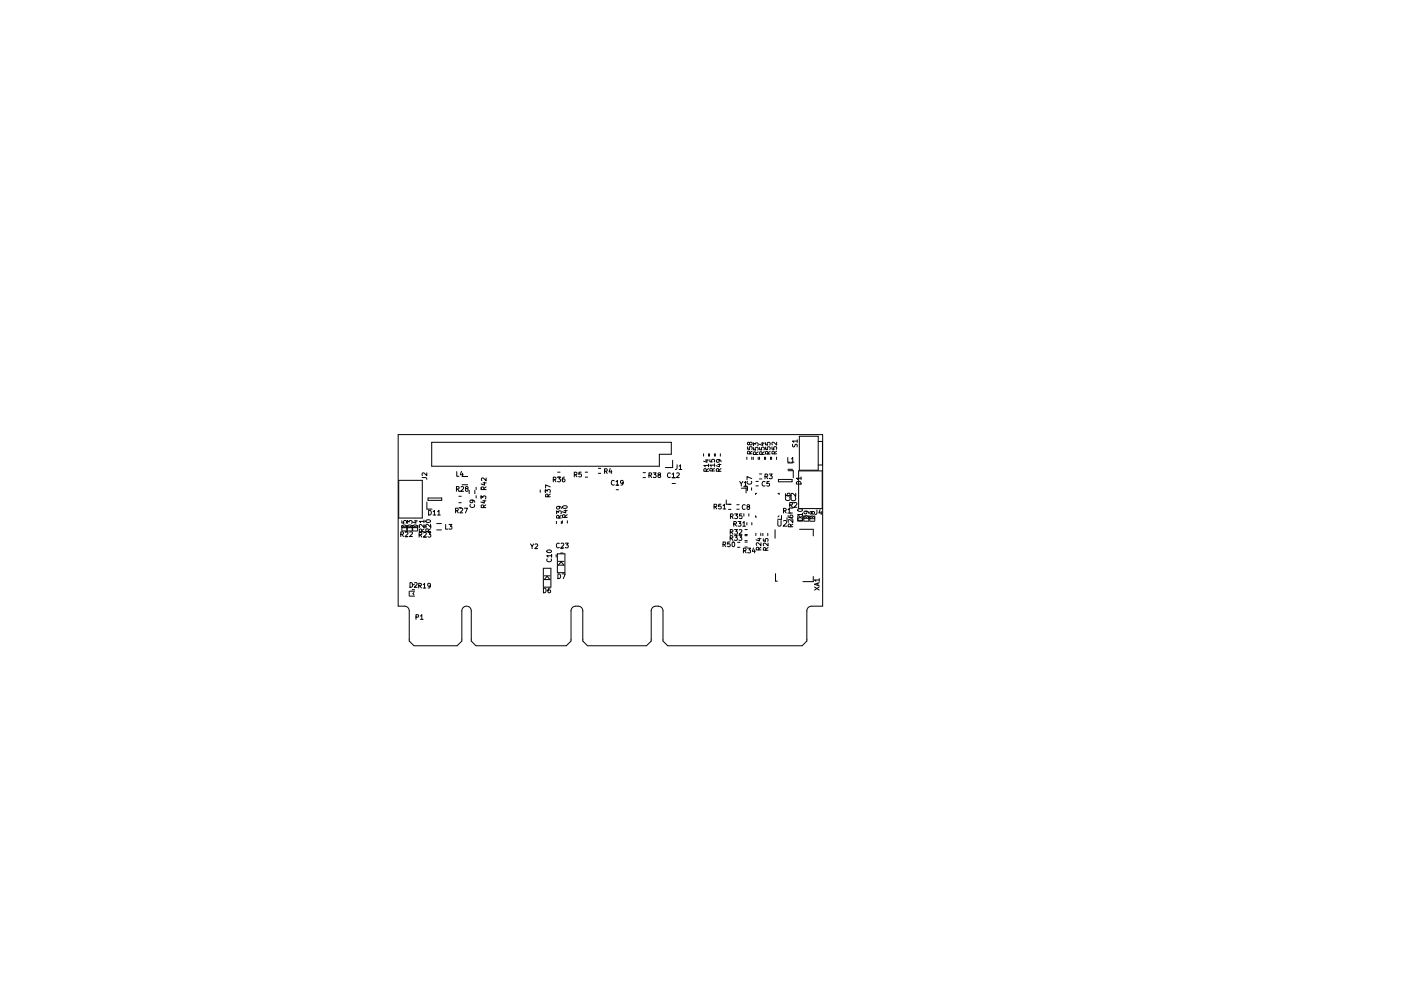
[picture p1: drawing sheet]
<svg xmlns="http://www.w3.org/2000/svg" width="297mm" height="210mm" viewBox="0 0 297 210" stroke-linecap="round" stroke-linejoin="round" font-family="sans-serif">
<g fill="none" stroke="#000" stroke-width=".21">
<path d="M84.4 92.2h90v36.4h-2.3a1 1 0 0 0-1 1v6.4l-1 1h-28.5l-1-1v-6.4a1 1 0 0 0-1-1h-.5a1 1 0 0 0-1 1v6.4l-1 1h-12.5l-1-1v-6.4a1 1 0 0 0-1-1h-.5a1 1 0 0 0-1 1v6.4l-1 1h-19.2l-1-1v-6.4a1 1 0 0 0-1-1 1 1 0 0 0-1 1v6.4l-1 1h-9.1l-1-1v-6.4a1 1 0 0 0-1-1h-1.4zM91.5 93.8h50.8v2.6h-2.5v2.5h-48.3zM126.9 99.4h.5M128.2 100l.5-.1v-.3l-.5-.1v1M128.4 100l.4 .5M129.4 99.4l-.3 .7h.7M129.6 99.8v.7M142.6 97.6v1.6h-1.5M143.6 98.6l-.1 .9-.3 .1M144 98.9l.3-.3v1M144 99.6h.6M149.2 96.3v.5"/>
<path d="M149.6 97.6h.6M149.7 100v-.5h-.4l-.1 .5h1M149.9 97.5v.6l-.7-.3M150.2 98.8h-1l.3 .2M150.2 98.5v.5M150.2 99.4l-.5 .4M150.2 96.3v.5M150.4 96.3v.5M150.5 97.5v.5h.5l-.1-.5h.5v.5M151 99.9v-.5h-.4l-.1 .5h1M151.5 96.3v.5M151.5 98.7h-1l.3 .3"/>
<path d="M151.5 98.4v.6M151.5 99.4l-.5 .3M151.7 96.3v.5M152.2 98.6h.7M152.3 97.5l.2 .2-.1 .3h-.4l-.1-.3 .2-.2 .5 .1 .3 .4M152.4 100l-.1-.5h-.3l-.1 .5h1M152.5 98.4v.6l-.7-.2M152.7 96.3v.5M152.9 99.4l-.5 .4M158.3 97v.5M158.5 94.8v.5h.4v-.4l.5-.1v.5M158.9 94l.2-.2 .4 .2-.1 .3-.3 .1-.3-.5h-.3l.1 .4 .3-.1"/>
<path d="M159 96.3l-.1-.5h-.3l-.1 .5h1M159.4 97v.5M159.5 95.7l-.5 .4M159.7 97v.5M159.7 95v.4l.5 .1v-.5h.4v.5M159.7 94.6v-.6l.4 .3 .1-.3h.4v.6M160.3 96.4l-.1-.4-.4-.1-.1 .5h1M160.7 95.9l-.4 .3M160.8 97v.5M161 97v.5M161.1 94.9v.5l.4 .1v-.5l.5-.1v.6M161.4 94h.7"/>
<path d="M161.6 96.4l-.1-.5h-.4v.5h1M161.7 93.9v.6l-.7-.2M162.1 95.8l-.5 .4M162.1 97v.5M162.3 94.8v.5l.5 .1-.1-.5 .5-.1v.6M162.3 93.9v.5h.5l-.1-.5h.5v.5M162.3 97v.5M162.8 96.3v-.5h-.4l-.1 .5h1M163.3 95.8l-.5 .3M163.4 97v.5M163.6 97v.5M163.7 94.8v.5h.4v-.4l.5-.1v.5"/>
<path d="M164.2 96.3l-.1-.5h-.3l-.1 .5h1M164.6 97v.5M164.7 93.8v.6l-.8-.6-.2 .2 .1 .4M164.7 95.7l-.5 .4M167 97.1v1h.5M167 98.2h1M167 99.6h1M167.1 99.9h1.1v1.5M167.8 97.4l.3-.3v1M167.8 98.1h.6M168.1 94.2v.6a.42 .42 0 0 0 .5-.5h.4v.5M169 93.6h-1l.3 .3"/>
<path d="M169 93.3v.6M169.3 99.9h5v8h-5zM169.5 92.6h4v7.2h-4zM173.5 93.7h.9v5h-.9M84.5 101.9h5v8h-5zM85 113.4l.5-.1v-.4l-.5-.1v1M85.2 110.5v.5h.5l-.1-.5h.5v.5M85.2 111.5v1.1M85.2 113.4l.3 .4M85.2 112.7h1M85.2 111.6a.54 .54 0 0 1 .7-.2 .54 .54 0 0 1 .3 .6h-1zM85.5 111.7l.2 .2 .3-.2"/>
<path d="M85.9 113.9h.5M85.9 112.8h.5M85.9 112.9l.4-.1 .2 .3-.6 .7h.6M86.3 111.5v1.1M86.4 111.1v-.7l.3 .4 .1-.3h.5v.6M86.4 112.7h1M86.5 111.5a.52 .52 0 0 1 .6-.1 .52 .52 0 0 1 .3 .6h-1zM86.6 111.7l.3 .2 .2-.2M86.9 112.9l.4-.1 .2 .3-.7 .7h.7M87.4 111.5v1.1M87.5 111.5v1.1M87.5 112.7h1"/>
<path d="M87.6 111.6a.54 .54 0 0 1 .6-.2 .54 .54 0 0 1 .3 .5h-1zM87.8 111.7l.2 .2 .3-.2M87.8 110.5h.7M88.2 110.4v.6l-.7-.2M88.5 111.5v1.1M88.9 113.5l.4-.1 .1-.3-.5-.1v1M88.9 111.5v.5M89.1 113.5l.3 .5M89.4 112.8v-.5h-.4l-.1 .5h1M89.5 101.3l.8 .1 .2 .3M89.8 113.1l.4-.1 .2 .2-.6 .8h.6M89.9 111.3v.6l-.7-.6-.3 .2 .1 .4"/>
<path d="M89.9 110.6h-1l.3 .3M89.9 112.2l-.5 .4M89.9 110.3v.6M89.9 113.9h.5M89.9 112.9h.5M89.9 111.5v.5M90.3 111.5v.5M90.4 110.4a.48 .48 0 0 1 .5-.2 .48 .48 0 0 1 .3 .5 .49 .49 0 0 1-.5 .2 .49 .49 0 0 1-.4-.5zM90.5 100.3v.6l-.7-.6-.3 .2 .1 .4M90.5 106.5v1.5h1.1M90.7 113h.6l-.3 .3 .3 .1v.5h-.6M90.8 105.7h2.9v.5h-2.9z"/>
<path d="M90.8 112.8v-.5l-.4-.1-.1 .6h1M90.9 108.3a.51 .51 0 0 1 .6 .5 .51 .51 0 0 1-.6 .5zM91.3 111.2v.6l-.7-.6-.3 .2 .1 .4M91.3 112.2l-.5 .3M91.3 111.5v.5M91.8 108.6l.3-.3v1M91.8 109.3h.6M92.6 112.4h1M92.6 111.1h1M92.8 108.6l.3-.3v1M92.8 109.3h.6M94.5 111.3v1h.5"/>
<path d="M95.2 111.3h.6l-.3 .4h.3v.5h-.6M96.6 108.3h.5v-.4l-.5-.1v1M96.8 103.8l.5-.1v-.4l-.5-.1v1M96.8 108.3l.4 .5M96.8 100.1v1h.5M97 103.8l.4 .4M97.3 105.3h.5M97.3 104.2h.5M97.3 106.7h.5M97.3 107.7h.5M97.5 107.9l.4-.1 .2 .3-.6 .7h.6M97.7 103.3l.4-.1 .2 .3-.6 .7h.6"/>
<path d="M97.8 100l-.2 .7h.6M98 101.1h1.2M98 102.9h1.2M98.1 100.4v.7M98.4 107.8h.7l-.4 1M98.9 103.7l-.2-.4h.5v.3l-.5 .3 .2 .3 .4-.2-.2-.3M99.5 104v.7M99.7 107a.44 .44 0 0 0 .4 .7 .44 .44 0 0 0 .4-.7M100.1 106.1l.2 .2-.1 .3h-.5l-.1-.3 .2-.2h.6l.2 .5M100.7 104v.7M100.9 103.4v.5M100.9 105.2v.5"/>
<path d="M102 103.4v.5M102 105.2v.5M102 105.8v-.6l.4 .4 .1-.3h.4v.5M102.3 106.3h.7M102.4 102.4h.7M102.5 107.7v-.5h-.4l-.1 .5h1M102.6 103.9l-.1-.5h-.3l-.1 .5h1M102.7 106.1v.6l-.7-.2M102.7 102.3v.6l-.7-.2M103 107.1l-.5 .4M103.1 101.4v.6l-.7-.6-.3 .2 .1 .4M103.1 103.3l-.5 .3"/>
<path d="M112.5 115.4l.3 .5 .3-.5M112.8 115.9v.5M113.4 115.5l.4-.1 .2 .3-.6 .7h.6M114.5 104v.5M115.6 104v.5M115.7 104.5v-.6l.4 .3v-.3h.5v.6M116 118.6a.44 .44 0 0 0 .4 .6 .44 .44 0 0 0 .4-.6M116 116.8a.48 .48 0 0 1 .6-.2 .48 .48 0 0 1 .3 .5 .49 .49 0 0 1-.6 .2 .49 .49 0 0 1-.3-.5zM116.2 105.4l-.1-.5h-.3l-.1 .5h1M116.7 103.3l-1-.4v.6M116.7 104.8l-.5 .4M116.9 117.9h-1l.3 .3"/>
<path d="M116.9 117.6v.6M117 117.7v.5M117.3 101.8l.5-.1v-.4l-.5-.1v1M117.5 101.8l.4 .4M117.9 117.7v.5M118 110.6v.5M118 109v-.6l.4 .3 .1-.3h.4v.6M118.2 117.5h1.6v4h-1.6zM118.2 101.2h.6l-.3 .4 .3 .1v.4h-.6M118.2 100.2h.5M118.2 101.2h.5M118.4 119.1h1.2"/>
<path d="M118.4 107.4l.2 .2v.3l-.5 .1-.1-.4 .2-.2 .6 .1 .2 .4M118.5 109.9v-.5h-.4l-.1 .5h1M118.6 115.3a.44 .44 0 0 0-.6 .4 .44 .44 0 0 0 .6 .4M118.9 116.4h.5M118.9 117.3h.5M119 115.3l.3-.1 .2 .3-.6 .7h.6M119 119.2l.6 .7h-1.2zM119 109.3l-.5 .4M119 110.6v.5M119.2 110.5v.5M119.3 107.4a.49 .49 0 0 1 .6-.2 .49 .49 0 0 1 .3 .5 .49 .49 0 0 1-.6 .2 .49 .49 0 0 1-.3-.5zM119.6 108.3h.7"/>
<path d="M119.7 101.2l-.4 .3-.1 .5 .2 .2 .3-.1v-.4l-.3-.1-.2 .2M119.8 109.8l-.1-.5-.3-.1-.1 .6h1M119.9 115.2h.6l-.3 .4 .2 .1v.4h-.5M119.9 108.2v.6l-.7-.2M120.3 109.2l-.5 .3M120.3 110.5v.5M121.8 100.7h.4l.1-.4-.5-.1v1M122 100.7l.3 .5M123.2 100.2h-.4l-.1 .5 .5-.1v.5h-.5M124.1 100.2h.5M124.1 101.2h.5M126.9 100.4h.5"/>
<path d="M130.2 102a.44 .44 0 0 0-.6 .4 .44 .44 0 0 0 .6 .4M130.6 102.2l.3-.3v1M130.6 102.9h.6M130.6 103.9h.5M132.1 102.4l-.2 .1h-.2l-.1-.5 .3-.1 .2 .2v.6l-.4 .2M136.4 101.3h.5M136.4 100.3h.5M137.6 100.8h.5v-.4l-.5-.1v1M137.8 100.8l.4 .5M138.5 100.3h.6l-.3 .4 .3 .1v.4h-.6M139.7 100.7l-.2-.3h.5v.3l-.5 .2 .2 .4 .4-.2-.2-.4M142.1 100.4a.44 .44 0 0 0-.6 .4 .44 .44 0 0 0 .6 .4"/>
<path d="M142.5 101.4h.7M142.5 102.6h.7M142.5 100.6l.3-.3v1M142.5 101.3h.6M143.5 100.4l.3-.1 .2 .3-.6 .7h.6M151.4 107.5h.5v-.4l-.5-.1v1M151.6 107.5l.4 .5M152.9 107h-.5l-.1 .5 .5-.1 .1 .5h-.6M153.3 115.5h.5v-.4l-.5-.1v1M153.3 107.3l.3-.3v1M153.3 108h.6M153.5 115.5l.4 .5"/>
<path d="M154 106.1v.9h1M154.5 107h.5M154.5 108.1h.5M154.8 115h-.5l-.1 .5 .5-.1 .1 .5h-.6M154.8 114.2l.5-.1v-.4h-.5v1M154.8 112.9l.5-.1v-.3l-.5-.1v1M154.9 109.6l.4-.1 .1-.4-.5-.1v1M155 114.2l.4 .5M155.1 112.9l.3 .5M155.1 109.6l.3 .4M155.3 115.1l.1-.1a.49 .49 0 0 1 .4 .5 .49 .49 0 0 1-.5 .4l-.1-.3zM155.6 111.2l.5-.1v-.4h-.5v1"/>
<path d="M155.7 113.7h.6l-.3 .3 .3 .1v.5h-.6M155.7 112.4h.6l-.3 .3 .3 .1v.5h-.6M155.8 109h.6l-.3 .4 .2 .1v.4h-.5M155.8 111.2l.3 .5M156.2 107.1h.5M156.2 108h.5M156.4 115.1h.5M156.4 116.1h.5M156.5 110.7h.6l-.3 .3 .3 .1v.5h-.6M156.7 113.7h.6l-.4 .3 .3 .1v.5h-.5M156.7 112.5l.4-.1 .2 .2-.6 .8h.6M156.8 102.1l.4 .6 .3-.6"/>
<path d="M157.2 102.7v.4M157.2 103.6h1v1M157.3 109h-.5v.5h.4l.1 .4h-.5M157.5 110.9l.3-.2v1M157.5 111.7h.6M157.6 116.8h.5v-.4l-.5-.1v1M157.7 103.3h.8v.8M157.7 109v.5M157.8 102.4l.3-.3v1M157.8 103.1h.6M157.9 116.8l.3 .5M157.9 114.7h.5"/>
<path d="M157.9 113.7h.5M157.9 113.4h.5M157.9 112.4h.5M157.9 116.1h.5M157.9 115h.5M158 107.2a.44 .44 0 0 0-.6 .4 .44 .44 0 0 0 .6 .4M158.4 110.9v.5M158.4 103.5v.5M158.5 102.1a.44 .44 0 0 0 .4 .6 .44 .44 0 0 0 .4-.6M158.5 116.3h.6l-.3 .4 .3 .1v.4h-.6M158.6 107.5l-.2-.3 .5-.1v.3l-.5 .3 .2 .4 .3-.2-.1-.4M158.8 109v.5"/>
<path d="M159.4 103.5v.5M159.4 101.5l-1-.4v.7M159.4 110.9v.5M159.8 116.3l-.3 .7h.6M160 116.6v.7M160.2 109.4v.3h.2M160.3 113.1v.5M160.3 103.1h.5M160.3 102.1h.5M160.4 104.7h-.2v.2M160.7 114.3h.6M160.9 116.7l-.1-.5-.4-.1-.1 .6h1"/>
<path d="M161 114.1v.7l-.7-.3M161 101.6h.5M161 100.6h.5M161.3 113.1v.5M161.3 115.1v.7l-.7-.7-.3 .2 .1 .4M161.3 116.1l-.4 .3M161.7 113.2v.5M161.8 114.3v.5h.5v-.4l.4-.1v.5M162.2 101.1l.5-.1v-.3l-.5-.1v1M162.2 102.2a.44 .44 0 0 0-.6 .4 .44 .44 0 0 0 .6 .4M162.4 116.7l-.1-.4-.4-.1-.1 .5h1M162.4 101.1l.4 .5"/>
<path d="M162.8 113.2v.5M162.8 115.2v.6l-.7-.6-.3 .2 .1 .4M162.8 116.2l-.4 .3M163.1 100.6h.6l-.3 .4h.3v.5h-.6M163.1 102.1h-.5v.5h.5v.4h-.5M164.3 112.4v1.8M164.9 110.4v1l.2 .2 .5-.2v-1M164.9 104.7h.3v.2M165 101.7h2.9v.5h-2.9zM165.2 109.4l-.3 .3M165.7 109.4v.8h-.8M166.1 108.4l.5-.1v-.4h-.5v1"/>
<path d="M166.1 110.5l.5-.1 .2 .4-.7 .8h.7M166.3 108.4l.4 .5M166.5 104.7l.3 .5h.5l.2-.2-.1-.3h-.4l-.1 .3 .2 .2M166.5 105v.5M166.6 105.6a.44 .44 0 0 0 .4 .6 .44 .44 0 0 0 .4-.6M166.9 109.8v.5M167.1 108.1l.2-.2v1M167.1 109.4l.2 .4 .6 .1 .2-.2-.1-.4-.5 .1v.3l.2 .2M167.4 107.1h.5l.1-.4-.6-.1v1M167.5 105v.5M167.5 107.8h.5M167.6 111.8v-.5l-.4-.1-.1 .6h1"/>
<path d="M167.7 105v.5M167.7 107.1l.3 .5M167.8 105.6a.44 .44 0 0 0 .4 .6 .44 .44 0 0 0 .4-.6M167.9 106.7h.5M167.9 107.7h.5M167.9 109.8v.5M168 108.9h-.9M168.1 110.2v.7l-.7-.7-.3 .2 .1 .4M168.1 111.2l-.5 .3M168.4 106.7l.4-.1 .2 .3-.7 .7h.7M168.6 105v.5M168.7 104.7v.6l-.7-.6-.3 .2 .1 .3"/>
<path d="M168.9 102.3a.54 .54 0 0 1 .6-.1 .54 .54 0 0 1 .3 .5h-1zM169.1 109.4v1.1M169.2 110.6h1M169.2 110a.54 .54 0 0 1 .6-.1 .54 .54 0 0 1 .3 .5h-1zM169.2 108a.48 .48 0 0 1 .6-.1 .48 .48 0 0 1 .3 .5 .49 .49 0 0 1-.6 .2 .49 .49 0 0 1-.3-.5zM169.4 109.6l.3 .2 .2-.2M169.5 112.3h2.9v1.4M169.8 101.5h-1l.3 .3M169.8 101.2v.6M170.1 109.2h-1l.3 .3M170.1 108.9v.6M170.2 109.4v1.1"/>
<path d="M170.4 109.4v1.1M170.4 110.6h1M170.5 109.6a.54 .54 0 0 1 .6-.2 .54 .54 0 0 1 .4 .6h-1zM170.7 109.6l.2 .2 .3-.2M170.9 108.4l.2 .2-.1 .3-.5 .1v-.4l.1-.2 .6 .1 .3 .4M171.5 109.4v1.1M171.7 109.4v1.1M171.7 110.6h1M171.7 109.7a.54 .54 0 0 1 .7-.2 .54 .54 0 0 1 .3 .5h-1zM172 109.6l.2 .2 .3-.2M172.1 108.7l.2-.2 .4 .2-.1 .3-.3 .1-.3-.5h-.3l.1 .4 .3-.1M172.7 109.4v1.1"/>
<path d="M173.2 108.2v.8l-.4 .2M173.9 108.1l-.3 .7h.6M174.1 108.5v.7M86.8 125.5v1M86.9 125.4h1M86.9 126.5h1M86.9 123.6a.51 .51 0 0 1 .6 .5 .51 .51 0 0 1-.6 .5zM87.4 124.1h.5M87.4 125.1h.5M87.8 125.7l-.2 .3 .2 .2M87.9 123.7l.4-.1 .1 .3-.6 .7h.6M88.2 130.9h.5v-.4l-.5-.1v1"/>
<path d="M88.8 124.3l.5-.1v-.4h-.5v1M89 124.3l.3 .5M89.1 130.7l.3-.3v1M89.1 131.4h.6M89.7 124l.3-.2v1M89.7 124.8h.6M91.3 124.2l-.2 .2-.3-.1-.1-.5h.4l.2 .1-.1 .6-.4 .3M115.2 120.6h1.6v4h-1.6zM115.2 124.8a.51 .51 0 0 1 .6 .5 .51 .51 0 0 1-.6 .5zM115.4 122.2h1.2M116 122.3l.6 .7h-1.2zM116.6 124.8l-.4 .2v.6l.2 .2 .3-.1-.1-.5h-.2l-.2 .1"/>
<path d="M118.3 121.8a.51 .51 0 0 1 .6 .5 .51 .51 0 0 1-.6 .5zM119.2 121.8h.7l-.5 1M164.4 121.7v1.6h.4M172.4 122.3v1.1h-2.2M172.7 124.5l1 .7M173.4 123.7v.5M173.7 123.6l-1 .4 1 .3M173.7 123.1h-1l.3 .2M173.7 124.5l-1 .7M173.7 122.8v.5"/>
</g>
</svg>
